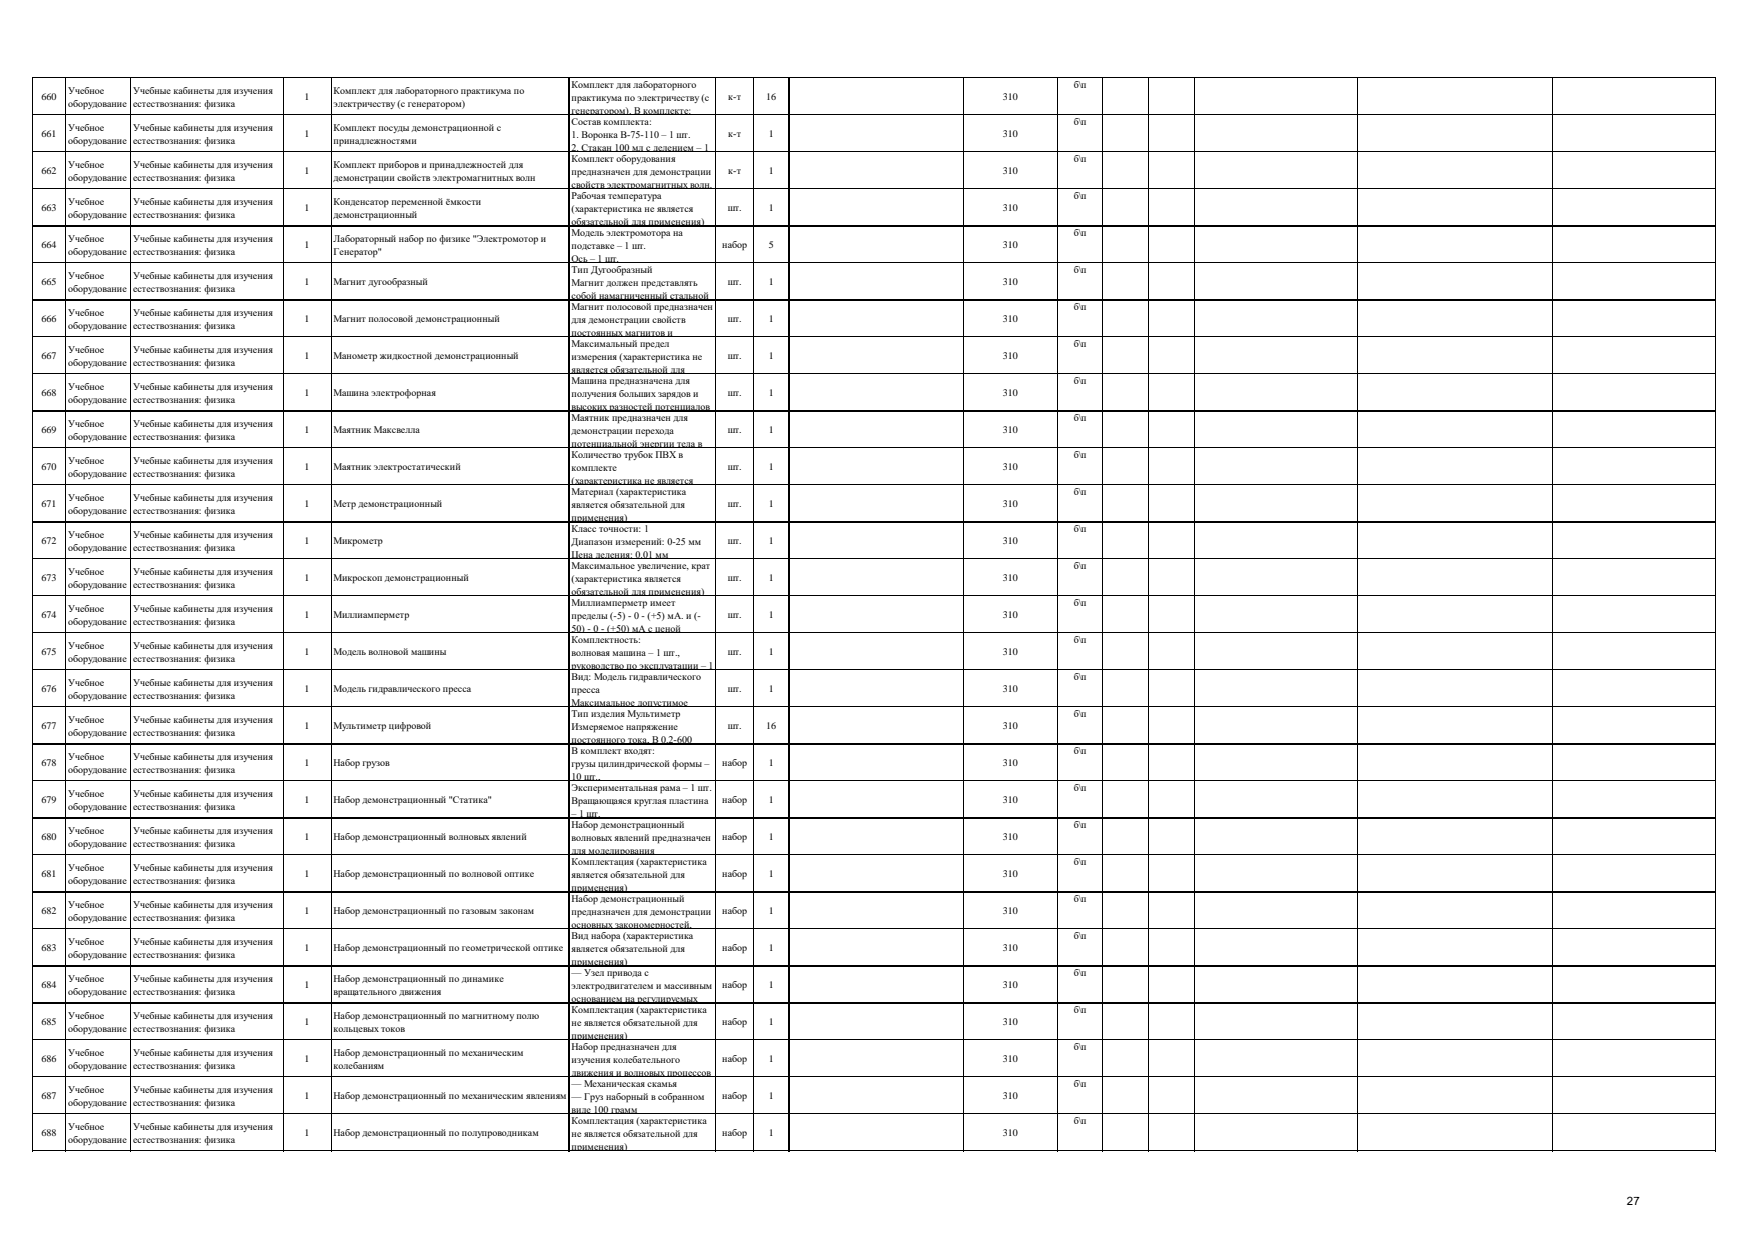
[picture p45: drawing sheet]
<svg xmlns="http://www.w3.org/2000/svg" width="297mm" height="210mm" viewBox="0 0 297 210" stroke-linecap="round" stroke-linejoin="round" font-family="sans-serif">
<defs><g id="words">
<text font-size="1.9" x="275.5" y="204">27</text>
<g font-size="1.7">
<text x="7" y="16.9">660</text>
<text x="11.5" y="15.8">Учебное</text>
<text x="22.5" y="15.8">Учебные кабинеты для изучения</text>
<text x="51.6" y="16.9">1</text>
<text x="56.5" y="15.8">Комплект для лабораторного практикума по</text>
<text x="96.8" y="14.9">Комплект для лабораторного</text>
<text x="96.8" y="17.1">практикума по электричеству (с</text>
<text x="123.3" y="16.9">к-т</text>
<text x="129.7" y="16.9">16</text>
<text x="169.8" y="16.9">310</text>
<text x="181.8" y="14.9">б\п</text>
<text x="7" y="23.2">661</text>
<text x="11.5" y="18">оборудование</text>
<text x="11.5" y="22.1">Учебное</text>
<text x="22.5" y="18">естествознания: физика</text>
<text x="22.5" y="22.1">Учебные кабинеты для изучения</text>
<text x="51.6" y="23.2">1</text>
<text x="56.5" y="18">электричеству (с генератором)</text>
<text x="56.5" y="22.1">Комплект посуды демонстрационной с</text>
<text x="96.8" y="19.3">генератором). В комплекте:</text>
<text x="96.8" y="21.2">Состав комплекта:</text>
<text x="96.8" y="23.4">1. Воронка В-75-110 – 1 шт.</text>
<text x="123.3" y="23.2">к-т</text>
<text x="130.2" y="23.2">1</text>
<text x="169.8" y="23.2">310</text>
<text x="181.8" y="21.2">б\п</text>
<text x="7" y="29.5">662</text>
<text x="11.5" y="24.3">оборудование</text>
<text x="11.5" y="28.4">Учебное</text>
<text x="22.5" y="24.3">естествознания: физика</text>
<text x="22.5" y="28.4">Учебные кабинеты для изучения</text>
<text x="51.6" y="29.5">1</text>
<text x="56.5" y="24.3">принадлежностями</text>
<text x="56.5" y="28.4">Комплект приборов и принадлежностей для</text>
<text x="96.8" y="25.6">2. Стакан 100 мл с делением – 1</text>
<text x="96.8" y="27.4">Комплект оборудования</text>
<text x="96.8" y="29.7">предназначен для демонстрации</text>
<text x="123.3" y="29.5">к-т</text>
<text x="130.2" y="29.5">1</text>
<text x="169.8" y="29.5">310</text>
<text x="181.8" y="27.4">б\п</text>
<text x="7" y="35.7">663</text>
<text x="11.5" y="30.6">оборудование</text>
<text x="11.5" y="34.6">Учебное</text>
<text x="22.5" y="30.6">естествознания: физика</text>
<text x="22.5" y="34.6">Учебные кабинеты для изучения</text>
<text x="51.6" y="35.7">1</text>
<text x="56.5" y="30.6">демонстрации свойств электромагнитных волн</text>
<text x="56.5" y="34.6">Конденсатор переменной ёмкости</text>
<text x="96.8" y="31.9">свойств электромагнитных волн.</text>
<text x="96.8" y="33.7">Рабочая температура</text>
<text x="96.8" y="35.9">(характеристика не является</text>
<text x="123.2" y="35.7">шт.</text>
<text x="130.2" y="35.7">1</text>
<text x="169.8" y="35.7">310</text>
<text x="181.8" y="33.7">б\п</text>
<text x="11.5" y="36.8">оборудование</text>
<text x="11.5" y="40.9">Учебное</text>
<text x="22.5" y="36.8">естествознания: физика</text>
<text x="22.5" y="40.9">Учебные кабинеты для изучения</text>
<text x="56.5" y="36.8">демонстрационный</text>
<text x="56.5" y="40.9">Лабораторный набор по физике &quot;Электромотор и</text>
<text x="96.8" y="38.1">обязательной для применения)</text>
<text x="96.8" y="40">Модель электромотора на</text>
<text x="181.8" y="40">б\п</text>
<text x="7" y="42">664</text>
<text x="11.5" y="43.1">оборудование</text>
<text x="11.5" y="47.2">Учебное</text>
<text x="22.5" y="43.1">естествознания: физика</text>
<text x="22.5" y="47.2">Учебные кабинеты для изучения</text>
<text x="51.6" y="42">1</text>
<text x="56.5" y="43.1">Генератор&quot;</text>
<text x="96.8" y="42.2">подставке – 1 шт.</text>
<text x="96.8" y="44.4">Ось – 1 шт.</text>
<text x="96.8" y="46.3">Тип Дугообразный</text>
<text x="122.3" y="42">набор</text>
<text x="130.2" y="42">5</text>
<text x="169.8" y="42">310</text>
<text x="181.8" y="46.3">б\п</text>
<text x="7" y="48.3">665</text>
<text x="11.5" y="49.4">оборудование</text>
<text x="11.5" y="53.4">Учебное</text>
<text x="22.5" y="49.4">естествознания: физика</text>
<text x="22.5" y="53.4">Учебные кабинеты для изучения</text>
<text x="51.6" y="48.3">1</text>
<text x="56.5" y="48.3">Магнит дугообразный</text>
<text x="96.8" y="48.5">Магнит должен представлять</text>
<text x="96.8" y="50.7">собой намагниченный стальной</text>
<text x="96.8" y="52.5">Магнит полосовой предназначен</text>
<text x="123.2" y="48.3">шт.</text>
<text x="130.2" y="48.3">1</text>
<text x="169.8" y="48.3">310</text>
<text x="181.8" y="52.5">б\п</text>
<text x="7" y="54.6">666</text>
<text x="11.5" y="55.7">оборудование</text>
<text x="11.5" y="59.7">Учебное</text>
<text x="22.5" y="55.7">естествознания: физика</text>
<text x="22.5" y="59.7">Учебные кабинеты для изучения</text>
<text x="51.6" y="54.6">1</text>
<text x="56.5" y="54.6">Магнит полосовой демонстрационный</text>
<text x="96.8" y="54.7">для демонстрации свойств</text>
<text x="96.8" y="56.9">постоянных магнитов и</text>
<text x="96.8" y="58.8">Максимальный предел</text>
<text x="123.2" y="54.6">шт.</text>
<text x="130.2" y="54.6">1</text>
<text x="169.8" y="54.6">310</text>
<text x="181.8" y="58.8">б\п</text>
<text x="7" y="60.8">667</text>
<text x="11.5" y="61.9">оборудование</text>
<text x="11.5" y="66">Учебное</text>
<text x="22.5" y="61.9">естествознания: физика</text>
<text x="22.5" y="66">Учебные кабинеты для изучения</text>
<text x="51.6" y="60.8">1</text>
<text x="56.5" y="60.8">Манометр жидкостной демонстрационный</text>
<text x="96.8" y="61">измерения (характеристика не</text>
<text x="96.8" y="63.2">является обязательной для</text>
<text x="96.8" y="65.1">Машина предназначена для</text>
<text x="123.2" y="60.8">шт.</text>
<text x="130.2" y="60.8">1</text>
<text x="169.8" y="60.8">310</text>
<text x="181.8" y="65.1">б\п</text>
<text x="7" y="67.1">668</text>
<text x="11.5" y="68.2">оборудование</text>
<text x="22.5" y="68.2">естествознания: физика</text>
<text x="51.6" y="67.1">1</text>
<text x="56.5" y="67.1">Машина электрофорная</text>
<text x="96.8" y="67.3">получения больших зарядов и</text>
<text x="96.8" y="69.5">высоких разностей потенциалов</text>
<text x="96.8" y="71.3">Маятник предназначен для</text>
<text x="123.2" y="67.1">шт.</text>
<text x="130.2" y="67.1">1</text>
<text x="169.8" y="67.1">310</text>
<text x="181.8" y="71.3">б\п</text>
<text x="7" y="73.4">669</text>
<text x="11.5" y="72.3">Учебное</text>
<text x="11.5" y="74.5">оборудование</text>
<text x="22.5" y="72.3">Учебные кабинеты для изучения</text>
<text x="22.5" y="74.5">естествознания: физика</text>
<text x="51.6" y="73.4">1</text>
<text x="56.5" y="73.4">Маятник Максвелла</text>
<text x="96.8" y="73.5">демонстрации перехода</text>
<text x="96.8" y="75.7">потенциальной энергии тела в</text>
<text x="96.8" y="77.6">Количество трубок ПВХ в</text>
<text x="123.2" y="73.4">шт.</text>
<text x="130.2" y="73.4">1</text>
<text x="169.8" y="73.4">310</text>
<text x="181.8" y="77.6">б\п</text>
<text x="7" y="79.6">670</text>
<text x="11.5" y="78.5">Учебное</text>
<text x="11.5" y="80.7">оборудование</text>
<text x="22.5" y="78.5">Учебные кабинеты для изучения</text>
<text x="22.5" y="80.7">естествознания: физика</text>
<text x="51.6" y="79.6">1</text>
<text x="56.5" y="79.6">Маятник электростатический</text>
<text x="96.8" y="79.8">комплекте</text>
<text x="96.8" y="82">(характеристика не является</text>
<text x="96.8" y="83.9">Материал (характеристика</text>
<text x="123.2" y="79.6">шт.</text>
<text x="130.2" y="79.6">1</text>
<text x="169.8" y="79.6">310</text>
<text x="181.8" y="83.9">б\п</text>
<text x="7" y="85.9">671</text>
<text x="11.5" y="84.8">Учебное</text>
<text x="11.5" y="87">оборудование</text>
<text x="22.5" y="84.8">Учебные кабинеты для изучения</text>
<text x="22.5" y="87">естествознания: физика</text>
<text x="51.6" y="85.9">1</text>
<text x="56.5" y="85.9">Метр демонстрационный</text>
<text x="96.8" y="86.1">является обязательной для</text>
<text x="96.8" y="88.3">применения)</text>
<text x="123.2" y="85.9">шт.</text>
<text x="130.2" y="85.9">1</text>
<text x="169.8" y="85.9">310</text>
<text x="7" y="92.2">672</text>
<text x="11.5" y="91.1">Учебное</text>
<text x="11.5" y="93.3">оборудование</text>
<text x="22.5" y="91.1">Учебные кабинеты для изучения</text>
<text x="22.5" y="93.3">естествознания: физика</text>
<text x="51.6" y="92.2">1</text>
<text x="56.5" y="92.2">Микрометр</text>
<text x="96.8" y="90.1">Класс точности: 1</text>
<text x="96.8" y="92.3">Диапазон измерений: 0-25 мм</text>
<text x="96.8" y="94.5">Цена деления: 0.01 мм</text>
<text x="123.2" y="92.2">шт.</text>
<text x="130.2" y="92.2">1</text>
<text x="169.8" y="92.2">310</text>
<text x="181.8" y="90.1">б\п</text>
<text x="7" y="98.4">673</text>
<text x="11.5" y="97.3">Учебное</text>
<text x="11.5" y="99.5">оборудование</text>
<text x="22.5" y="97.3">Учебные кабинеты для изучения</text>
<text x="22.5" y="99.5">естествознания: физика</text>
<text x="51.6" y="98.4">1</text>
<text x="56.5" y="98.4">Микроскоп демонстрационный</text>
<text x="96.8" y="96.4">Максимальное увеличение, крат</text>
<text x="96.8" y="98.6">(характеристика является</text>
<text x="96.8" y="100.8">обязательной для применения)</text>
<text x="123.2" y="98.4">шт.</text>
<text x="130.2" y="98.4">1</text>
<text x="169.8" y="98.4">310</text>
<text x="181.8" y="96.4">б\п</text>
<text x="7" y="104.7">674</text>
<text x="11.5" y="103.6">Учебное</text>
<text x="11.5" y="105.8">оборудование</text>
<text x="22.5" y="103.6">Учебные кабинеты для изучения</text>
<text x="22.5" y="105.8">естествознания: физика</text>
<text x="51.6" y="104.7">1</text>
<text x="56.5" y="104.7">Миллиамперметр</text>
<text x="96.8" y="102.7">Миллиамперметр имеет</text>
<text x="96.8" y="104.9">пределы (-5) - 0 - (+5) мА. и (-</text>
<text x="96.8" y="107.1">50) - 0 - (+50) мА с ценой</text>
<text x="123.2" y="104.7">шт.</text>
<text x="130.2" y="104.7">1</text>
<text x="169.8" y="104.7">310</text>
<text x="181.8" y="102.7">б\п</text>
<text x="7" y="111">675</text>
<text x="11.5" y="109.9">Учебное</text>
<text x="11.5" y="112.1">оборудование</text>
<text x="22.5" y="109.9">Учебные кабинеты для изучения</text>
<text x="22.5" y="112.1">естествознания: физика</text>
<text x="51.6" y="111">1</text>
<text x="56.5" y="111">Модель волновой машины</text>
<text x="96.8" y="108.9">Комплектность:</text>
<text x="96.8" y="111.1">волновая машина – 1 шт.,</text>
<text x="96.8" y="113.3">руководство по эксплуатации – 1</text>
<text x="123.2" y="111">шт.</text>
<text x="130.2" y="111">1</text>
<text x="169.8" y="111">310</text>
<text x="181.8" y="108.9">б\п</text>
<text x="7" y="117.2">676</text>
<text x="11.5" y="116.1">Учебное</text>
<text x="11.5" y="118.3">оборудование</text>
<text x="22.5" y="116.1">Учебные кабинеты для изучения</text>
<text x="22.5" y="118.3">естествознания: физика</text>
<text x="51.6" y="117.2">1</text>
<text x="56.5" y="117.2">Модель гидравлического пресса</text>
<text x="96.8" y="115.2">Вид: Модель гидравлического</text>
<text x="96.8" y="117.4">пресса</text>
<text x="96.8" y="119.6">Максимальное допустимое</text>
<text x="123.2" y="117.2">шт.</text>
<text x="130.2" y="117.2">1</text>
<text x="169.8" y="117.2">310</text>
<text x="181.8" y="115.2">б\п</text>
<text x="7" y="123.5">677</text>
<text x="11.5" y="122.4">Учебное</text>
<text x="11.5" y="124.6">оборудование</text>
<text x="22.5" y="122.4">Учебные кабинеты для изучения</text>
<text x="22.5" y="124.6">естествознания: физика</text>
<text x="51.6" y="123.5">1</text>
<text x="56.5" y="123.5">Мультиметр цифровой</text>
<text x="96.8" y="121.5">Тип изделия Мультиметр</text>
<text x="96.8" y="123.7">Измеряемое напряжение</text>
<text x="96.8" y="125.9">постоянного тока, В 0.2-600</text>
<text x="123.2" y="123.5">шт.</text>
<text x="129.7" y="123.5">16</text>
<text x="169.8" y="123.5">310</text>
<text x="181.8" y="121.5">б\п</text>
<text x="7" y="129.8">678</text>
<text x="11.5" y="128.7">Учебное</text>
<text x="11.5" y="130.9">оборудование</text>
<text x="22.5" y="128.7">Учебные кабинеты для изучения</text>
<text x="22.5" y="130.9">естествознания: физика</text>
<text x="51.6" y="129.8">1</text>
<text x="56.5" y="129.8">Набор грузов</text>
<text x="96.8" y="127.7">В комплект входят:</text>
<text x="96.8" y="129.9">грузы цилиндрической формы –</text>
<text x="122.3" y="129.8">набор</text>
<text x="130.2" y="129.8">1</text>
<text x="169.8" y="129.8">310</text>
<text x="181.8" y="127.7">б\п</text>
<text x="7" y="136">679</text>
<text x="11.5" y="134.9">Учебное</text>
<text x="11.5" y="137.1">оборудование</text>
<text x="22.5" y="134.9">Учебные кабинеты для изучения</text>
<text x="22.5" y="137.1">естествознания: физика</text>
<text x="51.6" y="136">1</text>
<text x="56.5" y="136">Набор демонстрационный &quot;Статика&quot;</text>
<text x="96.8" y="132.1">10 шт.,</text>
<text x="96.8" y="134">Экспериментальная рама – 1 шт.</text>
<text x="96.8" y="136.2">Вращающаяся круглая пластина</text>
<text x="122.3" y="136">набор</text>
<text x="130.2" y="136">1</text>
<text x="169.8" y="136">310</text>
<text x="181.8" y="134">б\п</text>
<text x="7" y="142.3">680</text>
<text x="11.5" y="141.2">Учебное</text>
<text x="11.5" y="143.4">оборудование</text>
<text x="22.5" y="141.2">Учебные кабинеты для изучения</text>
<text x="22.5" y="143.4">естествознания: физика</text>
<text x="51.6" y="142.3">1</text>
<text x="56.5" y="142.3">Набор демонстрационный волновых явлений</text>
<text x="96.8" y="138.4">– 1 шт.</text>
<text x="96.8" y="140.3">Набор демонстрационный</text>
<text x="96.8" y="142.5">волновых явлений предназначен</text>
<text x="122.3" y="142.3">набор</text>
<text x="130.2" y="142.3">1</text>
<text x="169.8" y="142.3">310</text>
<text x="181.8" y="140.3">б\п</text>
<text x="7" y="148.6">681</text>
<text x="11.5" y="147.5">Учебное</text>
<text x="11.5" y="149.7">оборудование</text>
<text x="22.5" y="147.5">Учебные кабинеты для изучения</text>
<text x="22.5" y="149.7">естествознания: физика</text>
<text x="51.6" y="148.6">1</text>
<text x="56.5" y="148.6">Набор демонстрационный по волновой оптике</text>
<text x="96.8" y="144.7">для моделирования</text>
<text x="96.8" y="146.5">Комплектация (характеристика</text>
<text x="96.8" y="148.7">является обязательной для</text>
<text x="122.3" y="148.6">набор</text>
<text x="130.2" y="148.6">1</text>
<text x="169.8" y="148.6">310</text>
<text x="181.8" y="146.5">б\п</text>
<text x="7" y="154.8">682</text>
<text x="11.5" y="153.7">Учебное</text>
<text x="11.5" y="155.9">оборудование</text>
<text x="22.5" y="153.7">Учебные кабинеты для изучения</text>
<text x="22.5" y="155.9">естествознания: физика</text>
<text x="51.6" y="154.8">1</text>
<text x="56.5" y="154.8">Набор демонстрационный по газовым законам</text>
<text x="96.8" y="150.9">применения)</text>
<text x="96.8" y="152.8">Набор демонстрационный</text>
<text x="96.8" y="155">предназначен для демонстрации</text>
<text x="122.3" y="154.8">набор</text>
<text x="130.2" y="154.8">1</text>
<text x="169.8" y="154.8">310</text>
<text x="181.8" y="152.8">б\п</text>
<text x="7" y="161.1">683</text>
<text x="11.5" y="160">Учебное</text>
<text x="22.5" y="160">Учебные кабинеты для изучения</text>
<text x="51.6" y="161.1">1</text>
<text x="56.5" y="161.1">Набор демонстрационный по геометрической оптике</text>
<text x="96.8" y="157.2">основных закономерностей,</text>
<text x="96.8" y="159.1">Вид набора (характеристика</text>
<text x="96.8" y="161.3">является обязательной для</text>
<text x="122.3" y="161.1">набор</text>
<text x="130.2" y="161.1">1</text>
<text x="169.8" y="161.1">310</text>
<text x="181.8" y="159.1">б\п</text>
<text x="7" y="167.4">684</text>
<text x="11.5" y="162.2">оборудование</text>
<text x="11.5" y="166.3">Учебное</text>
<text x="22.5" y="162.2">естествознания: физика</text>
<text x="22.5" y="166.3">Учебные кабинеты для изучения</text>
<text x="51.6" y="167.4">1</text>
<text x="56.5" y="166.3">Набор демонстрационный по динамике</text>
<text x="96.8" y="163.5">применения)</text>
<text x="96.8" y="165.3">— Узел привода с</text>
<text x="96.8" y="167.5">электродвигателем и массивным</text>
<text x="122.3" y="167.4">набор</text>
<text x="130.2" y="167.4">1</text>
<text x="169.8" y="167.4">310</text>
<text x="181.8" y="165.3">б\п</text>
<text x="7" y="173.6">685</text>
<text x="11.5" y="168.5">оборудование</text>
<text x="11.5" y="172.5">Учебное</text>
<text x="22.5" y="168.5">естествознания: физика</text>
<text x="22.5" y="172.5">Учебные кабинеты для изучения</text>
<text x="51.6" y="173.6">1</text>
<text x="56.5" y="168.5">вращательного движения</text>
<text x="56.5" y="172.5">Набор демонстрационный по магнитному полю</text>
<text x="96.8" y="169.7">основанием на регулируемых</text>
<text x="96.8" y="171.6">Комплектация (характеристика</text>
<text x="96.8" y="173.8">не является обязательной для</text>
<text x="122.3" y="173.6">набор</text>
<text x="130.2" y="173.6">1</text>
<text x="169.8" y="173.6">310</text>
<text x="181.8" y="171.6">б\п</text>
<text x="7" y="179.9">686</text>
<text x="11.5" y="174.7">оборудование</text>
<text x="11.5" y="178.8">Учебное</text>
<text x="22.5" y="174.7">естествознания: физика</text>
<text x="22.5" y="178.8">Учебные кабинеты для изучения</text>
<text x="51.6" y="179.9">1</text>
<text x="56.5" y="174.7">кольцевых токов</text>
<text x="56.5" y="178.8">Набор демонстрационный по механическим</text>
<text x="96.8" y="176">применения)</text>
<text x="96.8" y="177.9">Набор предназначен для</text>
<text x="122.3" y="179.9">набор</text>
<text x="130.2" y="179.9">1</text>
<text x="169.8" y="179.9">310</text>
<text x="181.8" y="177.9">б\п</text>
<text x="11.5" y="181">оборудование</text>
<text x="11.5" y="185.1">Учебное</text>
<text x="22.5" y="181">естествознания: физика</text>
<text x="22.5" y="185.1">Учебные кабинеты для изучения</text>
<text x="56.5" y="181">колебаниям</text>
<text x="96.8" y="180.1">изучения колебательного</text>
<text x="96.8" y="182.3">движения и волновых процессов</text>
<text x="96.8" y="184.1">— Механическая скамья</text>
<text x="181.8" y="184.1">б\п</text>
<text x="7" y="186.2">687</text>
<text x="11.5" y="187.3">оборудование</text>
<text x="11.5" y="191.3">Учебное</text>
<text x="22.5" y="187.3">естествознания: физика</text>
<text x="22.5" y="191.3">Учебные кабинеты для изучения</text>
<text x="51.6" y="186.2">1</text>
<text x="56.5" y="186.2">Набор демонстрационный по механическим явлениям</text>
<text x="96.8" y="186.3">— Груз наборный в собранном</text>
<text x="96.8" y="188.5">виде 100 грамм</text>
<text x="96.8" y="190.4">Комплектация (характеристика</text>
<text x="122.3" y="186.2">набор</text>
<text x="130.2" y="186.2">1</text>
<text x="169.8" y="186.2">310</text>
<text x="181.8" y="190.4">б\п</text>
<text x="7" y="192.4">688</text>
<text x="11.5" y="193.5">оборудование</text>
<text x="22.5" y="193.5">естествознания: физика</text>
<text x="51.6" y="192.4">1</text>
<text x="56.5" y="192.4">Набор демонстрационный по полупроводникам</text>
<text x="96.8" y="192.6">не является обязательной для</text>
<text x="96.8" y="194.8">применения)</text>
<text x="122.3" y="192.4">набор</text>
<text x="130.2" y="192.4">1</text>
<text x="169.8" y="192.4">310</text>
</g>
</g></defs>
<g fill="none" stroke="#000" stroke-width=".17">
<path d="M5.5 13v182M5.6 13.1h284.9M5.6 19.4h284.9M11.1 13.2v181.8M22.1 13.2v181.8M47.9 13.2v181.8M56.1 13.2v181.8M96.4 13.2v181.8M121.2 13.2v181.8M127.5 13.2v181.8M133.6 13.2v181.8M163.1 13.2v181.8"/>
<path d="M179 13.2v181.8M186.7 13.2v181.8M194.5 13.2v181.8M202.3 13.2v181.8M229.9 13.2v181.8M262.9 13.2v181.8M290.4 13.2v181.8M5.6 25.7h284.9M5.6 31.9h284.9M5.6 38.2h284.9M5.6 44.5h284.9M5.6 50.7h284.9"/>
<path d="M5.6 57h284.9M5.6 63.3h284.9M5.6 69.5h284.9M5.6 75.8h284.9M5.6 82.1h284.9M5.6 88.3h284.9M5.6 94.6h284.9M5.6 100.9h284.9M5.6 107.1h284.9M5.6 113.4h284.9M5.6 119.7h284.9M5.6 125.9h284.9"/>
<path d="M5.6 132.2h284.9M5.6 138.5h284.9M5.6 144.8h284.9M5.6 151h284.9M5.6 157.3h284.9M5.6 163.6h284.9M5.6 169.8h284.9M5.6 176.1h284.9M5.6 182.4h284.9M5.6 188.6h284.9M5.6 194.9h284.9"/>
</g>
<use href="#words"/>
</svg>
